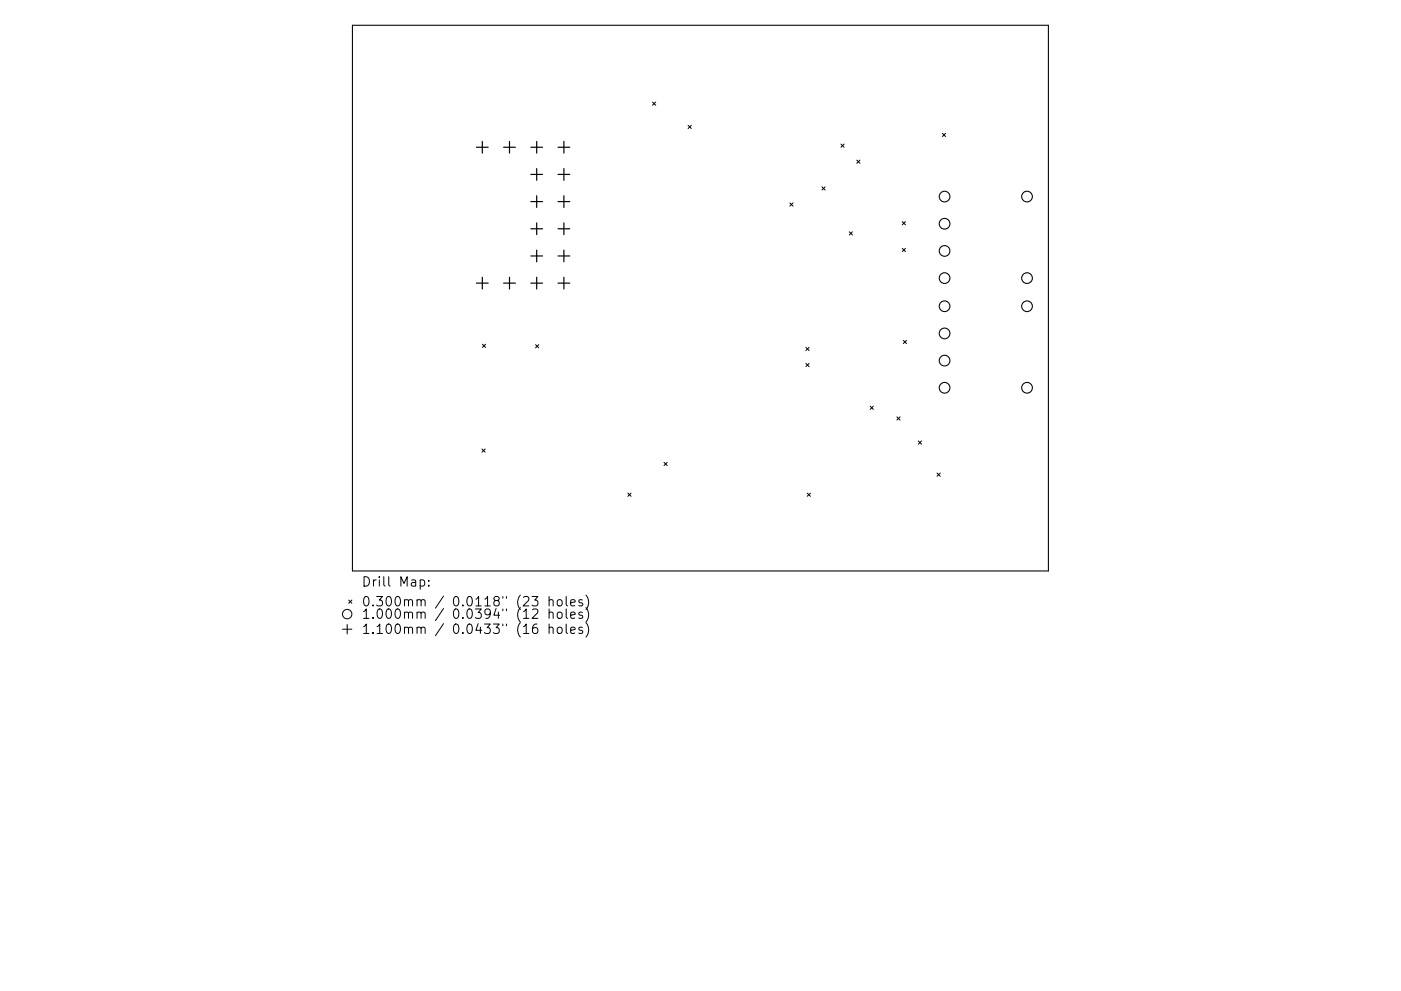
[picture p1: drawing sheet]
<svg xmlns="http://www.w3.org/2000/svg" width="297mm" height="210mm" viewBox="0 0 297 210" stroke-linecap="round" stroke-linejoin="round" font-family="sans-serif">
<defs><g id="words">
<g font-size="2.8">
<text x="76.6" y="124.5">Drill Map:</text>
<text x="76.6" y="128.7">0.300mm / 0.0118&quot; (23 holes)</text>
<text x="76.6" y="131.3">1.000mm / 0.0394&quot; (12 holes)</text>
<text x="76.6" y="134.5">1.100mm / 0.0433&quot; (16 holes)</text>
</g>
</g></defs>
<g fill="none" stroke="#000" stroke-width=".23">
<path d="M74.7 5.4h147.6v115.7h-147.6z"/>
<circle cx="200.3" cy="53.2" r="1.13"/>
<circle cx="200.3" cy="41.7" r="1.13"/>
<circle cx="200.3" cy="59" r="1.14"/>
<circle cx="200.3" cy="47.5" r="1.14"/>
<circle cx="217.7" cy="41.7" r="1.13"/>
<circle cx="217.7" cy="59" r="1.14"/>
<circle cx="200.3" cy="76.5" r="1.13"/>
<circle cx="200.3" cy="65" r="1.13"/>
<circle cx="200.3" cy="70.7" r="1.14"/>
<circle cx="217.7" cy="65" r="1.13"/>
<circle cx="200.3" cy="82.3" r="1.14"/>
<circle cx="217.7" cy="82.3" r="1.14"/>
</g>
<g fill="none" stroke="#000" stroke-width=".21">
<path d="M138.3 21.7l.7 .6M139 21.7l-.7 .6M145.9 26.6l.7 .7M146.6 26.6l-.7 .7M174.3 39.6l.6 .7M174.9 39.6l-.6 .7M178.3 30.6l.7 .6M179 30.6l-.7 .6M181.6 34l.7 .6M182.3 34l-.7 .6M199.8 28.3l.7 .7M200.5 28.3l-.7 .7"/>
<path d="M167.5 43l.6 .7M168.1 43l-.6 .7M180.1 49.2l.6 .7M180.7 49.2l-.6 .7M191.3 47l.7 .7M191.3 52.7l.7 .7M192 47l-.7 .7M192 52.7l-.7 .7M102.3 73l.7 .7M103 73l-.7 .7M113.5 73.1l.7 .7M114.2 73.1l-.7 .7"/>
<path d="M170.9 73.7l.6 .7M170.9 77.1l.6 .7M171.5 73.7l-.6 .7M171.5 77.1l-.6 .7M191.5 72.2l.7 .7M192.2 72.2l-.7 .7M102.2 95.3l.7 .6M102.9 95.3l-.7 .6M140.8 98.1l.7 .7M141.5 98.1l-.7 .7M184.5 86.2l.7 .7M185.2 86.2l-.7 .7"/>
<path d="M190.2 88.4l.6 .7M190.8 88.4l-.6 .7M194.7 93.6l.7 .6M195.4 93.6l-.7 .6M133.1 104.6l.7 .7M133.8 104.6l-.7 .7M171.1 104.6l.7 .7M171.8 104.6l-.7 .7M198.7 100.4l.7 .6M199.4 100.4l-.7 .6M72.6 133.5h2M73.6 132.5v2"/>
<path d="M73.9 127.3l.7 .7M74.6 127.3l-.7 .7M89.1 123.1l.6-.1 .3 .4v.6l-.1 .3h-.8M90.9 124.2v.2M90.9 123.1v.2M112.8 126.6h1.2l-.6 .7a.54 .54 0 0 1 .6 .4v.5l-.1 .3-.8 .1-.3-.2M112.9 129.4l.3-.2h.5l.2 .2 .1 .4-.1 .3-1.1 1.1h1.2M113.9 132.4a.79 .79 0 0 0-1 .9v.7l.2 .3 .6 .1 .2-.2 .1-.7-.1-.2-.6-.1-.4 .3M116.4 127.4l.3-.2 .5 .1 .1 1.3M116.4 130.1a.5 .5 0 0 1 .9 0v1.1M116.4 133.3a.5 .5 0 0 1 .9 0v1.1M116.4 126.6v2"/>
<path d="M116.4 129.2v2M116.4 132.4v2M118.2 127.4l.3-.2a.54 .54 0 0 1 .7 .4v.6a.54 .54 0 0 1-.5 .4 .54 .54 0 0 1-.6-.4zM118.2 130.1a.54 .54 0 0 1 .6-.2 .54 .54 0 0 1 .4 .3v.6a.54 .54 0 0 1-.5 .4 .54 .54 0 0 1-.6-.4zM118.3 133.2a.54 .54 0 0 1 .9 .2v.6a.54 .54 0 0 1-.5 .4 .54 .54 0 0 1-.6-.4v-.6zM120 126.6v1.7l.3 .3M120 129.2v1.7l.3 .3M120 132.4v1.7l.3 .3M121 127.9l.9-.2v-.4l-.6-.1-.3 .3 .1 1h.8M121 130.5l.9-.2v-.3l-.6-.1-.3 .2 .1 1h.8M121 133.7l.9-.2v-.3l-.6-.1-.3 .2 .1 1h.8M123.5 127.3l-.5-.1-.3 .3 .1 .3 .7 .2v.5h-.8"/>
<path d="M123.5 130l-.5-.1-.3 .2 .1 .3 .7 .2v.5h-.8M123.5 133.2l-.5-.1-.3 .2 .1 .3 .7 .2v.5h-.8M124.2 126.3a2.29 2.29 0 0 1 0 3M124.2 128.9a2.29 2.29 0 0 1 0 3.1M124.2 132.1a2.29 2.29 0 0 1 0 3.1"/>
<circle cx="73.6" cy="130.3" r="1"/>
</g>
<g fill="none" stroke="#000" stroke-width=".25">
<path d="M101 31.2h2.5M102.3 30v2.5M106.8 31.2h2.5M108 30v2.5M112.5 31.2h2.5M112.5 37h2.5M113.8 30v2.5M113.8 35.8v2.5M118.3 31.2h2.5M118.3 37h2.5M119.6 30v2.5M119.6 35.8v2.5"/>
<path d="M102.3 58.8v2.5M108 58.8v2.5M112.5 42.8h2.5M112.5 48.5h2.5M112.5 54.3h2.5M113.8 41.5v2.5M113.8 47.3v2.5M113.8 53.1v2.5M113.8 58.8v2.5M118.3 42.8h2.5M118.3 48.5h2.5M118.3 54.3h2.5"/>
<path d="M119.6 41.5v2.5M119.6 47.3v2.5M119.6 53.1v2.5M119.6 58.8v2.5M101 60.1h2.5M106.8 60.1h2.5M112.5 60.1h2.5M118.3 60.1h2.5"/>
</g>
<use href="#words"/>
</svg>
